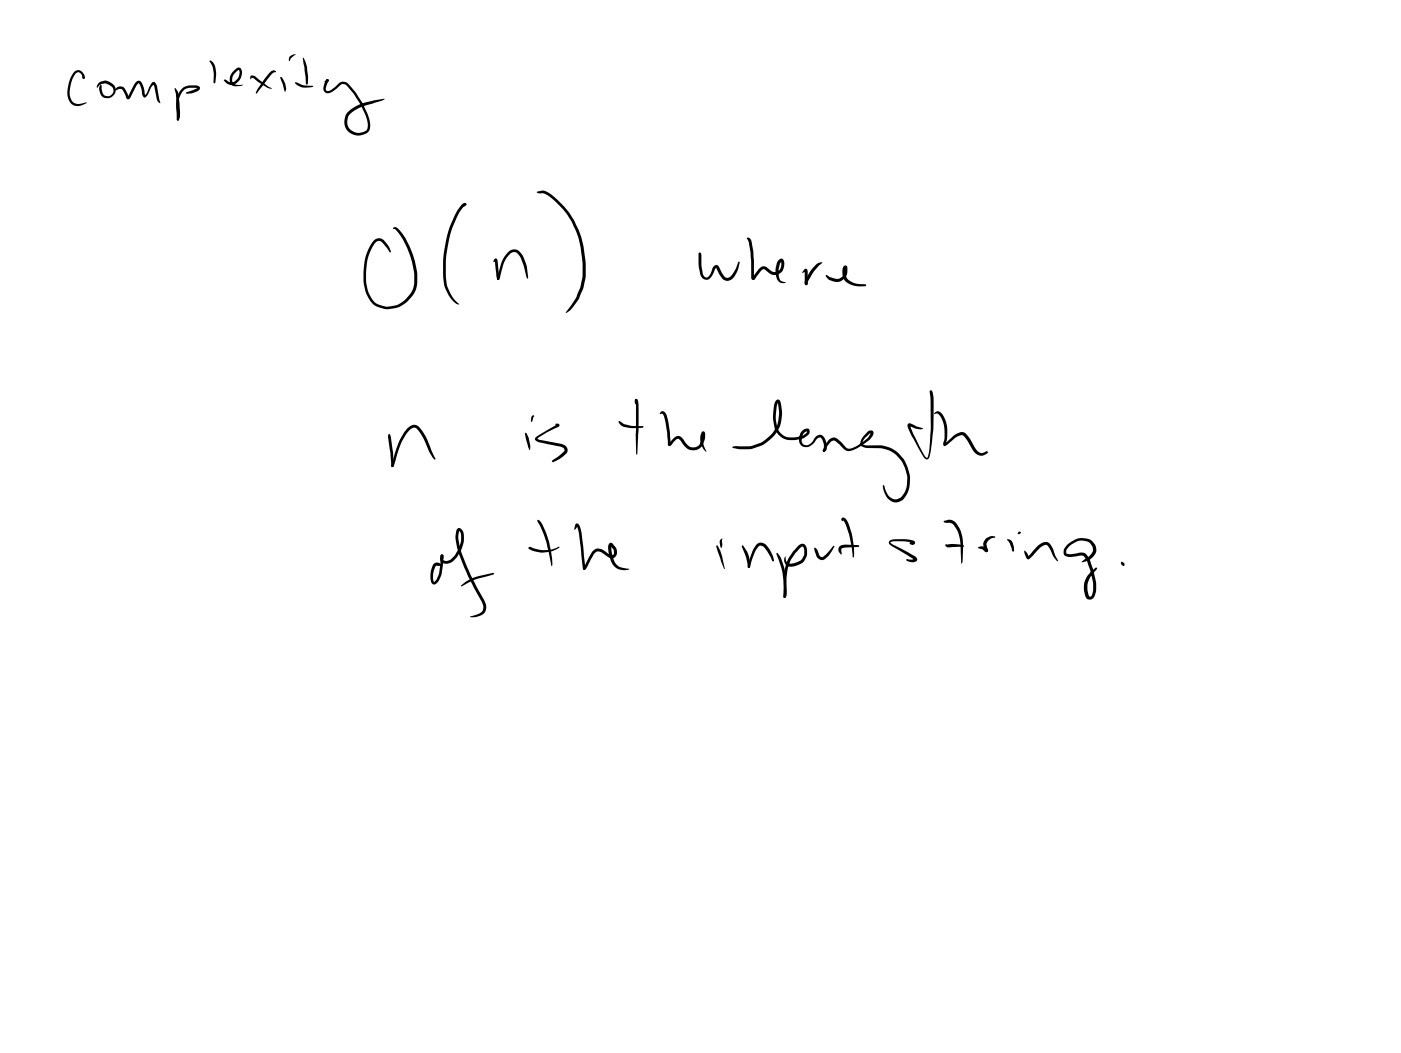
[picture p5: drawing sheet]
<svg xmlns="http://www.w3.org/2000/svg" width="108mm" height="81mm" viewBox="0 0 108 81" stroke-linecap="round" stroke-linejoin="round" font-family="sans-serif">
<g fill="#000">
<path d="M5.7 5.5l.4-.1 .3 .2a.27 .27 0 0 1 0 .5l-.2-.4-.2-.1a.74 .74 0 0 0-.5 .7 1.38 1.38 0 0 0 .2 1.6l.4 .1 .6-.1-.3 .2a.86 .86 0 0 1-1-.2 .86 .86 0 0 1-.2-.9 2.51 2.51 0 0 1 .5-1.5zM6.4 5.9l.1 .1v.1l-.1-.1zM6.4 5.7l.1 .3a.13 .13 0 0 1-.2 0 .13 .13 0 0 1 .1-.2zM7.6 6.4l.5-.2 .4 .1a.64 .64 0 0 1 .4 .9 .64 .64 0 0 1-.9 .3 .64 .64 0 0 1-.3-.9l.1-.1 .1 .6 .2 .3a.44 .44 0 0 0 .6-.2 .44 .44 0 0 0-.2-.6l-.4-.2-.4 .1-.2 .3v-.2zM8.8 6.9l.5-.2a.46 .46 0 0 1 .4 .3l.2 .5h-.1l.5-1 .3-.3a.26 .26 0 0 1 .3 .2l.3 1h-.1l.2-.2 .4-.8 .1-.1 .2 .1 .1 .2 .3 1.3-.3-.2-.2-1.2-.4 .6a.35 .35 0 0 1-.5 .4l-.3-1.1-.2 .2-.4 .9a.18 .18 0 0 1-.2 .2 .18 .18 0 0 1-.2-.2l-.3-.6h-.2l-.3 .1zM13.4 6.8h.1l.3 .5 .1 1.6-.2 .4-.1-.1v-1.2zM14 6.8a1.4 1.4 0 0 1 1.3-.2 .22 .22 0 0 1 .1 .3 .22 .22 0 0 1-.2 .1l-.4 .2h-.4v-.1l.8-.3h-.5a1.18 1.18 0 0 0-1 1.5l.1 1h-.2v-.2a3.8 3.8 0 0 1 .1-1.8zM13.7 9.1l.1 .1-.1 .1-.1-.1zM16.1 4.7h.1l.2 .1 .2 .3 .1 .7-.2 .6h-.1v-1.2zM17.2 6.2l.2-.1 .4 .3 .3-.1 .3-.4 .1-.3-.1-.2a.79 .79 0 0 0-.4 1l.7 .1-.5 .1h-.3a.85 .85 0 0 1 .6-1.4l.1 .1a.85 .85 0 0 1-.2 .9 .85 .85 0 0 1-.9 .2zM19.3 5.9h.3l1.3 .9h-.3l-1.2-.8-.1 .1zM20.8 5.6a.29 .29 0 0 1 .5-.1l-.4 .2-1.1 1.5h-.1l.1-.3z"/>
<path d="M21.6 6l.1-.1 .1 .1 .2 .4v.5v.2zM22.3 4.4l.3-.2h.2l-.4 .3-.1 .2zM22.8 6.3l.6 .3 .7 .1h-.4a1.02 1.02 0 0 1-1-.3zM23.3 4.4l.4 .8v.8v.5h-.1zM25.2 6.1h.1v.2h-.3zM25.2 6.1l.1 .1-.2 .6 .1 .2h.2l.5-.3a.63 .63 0 0 1 .7-.4l.7 .7 .6 .9a3.3 3.3 0 0 1 .6 2 1.06 1.06 0 0 1-1.2 .5 1.06 1.06 0 0 1-.8-1.1l.1-.4a2.61 2.61 0 0 1 2.1-1.1l.9-.2-.2 .2a6.5 6.5 0 0 0-2.4 1l-.2 .2a.83 .83 0 0 0 .4 1.1 .69 .69 0 0 0 .8 .1 .69 .69 0 0 0 .3-.7l-.1-.6-.4-.9-.6-.8-.5-.7h-.4l-.9 .7-.4-.1a.6 .6 0 0 1 .1-.8zM28.8 18.5a.56 .56 0 0 1 .9 .2l.3 .4 .1 .3v.1l-.7-.8-.3-.1a2.99 2.99 0 0 0-.9 2.5 2.68 2.68 0 0 0 .7 2.2l.8 .3h.4a2.13 2.13 0 0 0 1.5-1l.2-.4 .1-.4a6.1 6.1 0 0 0-1.4-4.1l-.2-.1 .3-.1a5.9 5.9 0 0 1 1.6 4.2v.1a2.31 2.31 0 0 1-1.5 1.9 2.01 2.01 0 0 1-1.7-.1 2.77 2.77 0 0 1-1-2.8 3.8 3.8 0 0 1 .8-2.3zM35.8 15.7v-.1l.1 .2-.2 .2zM35.6 15.7l.2-.1 .1 .1-.1 .1-.4 .6a9.2 9.2 0 0 0-.9 5.7 2.42 2.42 0 0 0 .8 1.3v.1a.93 .93 0 0 1-.7-.7 2.42 2.42 0 0 1-.4-1.3 8.3 8.3 0 0 1 1.4-5.8zM38.1 20h.2v.1l.2 1.4-.1 .1-.2-.3zM41.4 14.8a1.13 1.13 0 0 1 1.3 .4 7 7 0 0 1 2.2 7.2l-.3 .7a2.13 2.13 0 0 1-1 1l.8-1.2a6.7 6.7 0 0 0-.2-5.5 5.6 5.6 0 0 0-2.3-2.5h-.5zM53.8 19.5h.2v.1l-.1 .1z"/>
<path d="M53.9 19.5l.1 .1h-.2zM53.9 19.5l.1 .1 .1 .9 .2 .8 .2 .1 .1-.1 .3-.7a.27 .27 0 0 1 .3-.2 .27 .27 0 0 1 .2 .2l.4 .7 .2 .1 .3-.1 .1-.2 .5-1 .1 .1-.1 .5a1.4 1.4 0 0 1-.6 .9 .63 .63 0 0 1-.9-.5l-.2-.5-.4 .8a.47 .47 0 0 1-.6 .1 .47 .47 0 0 1-.3-.4l-.1-.7zM57.5 18.4a.25 .25 0 0 1 .3 0 .25 .25 0 0 1 .1 .2l.2 1.5v1.3h-.1l.7-.8 .3-.1 .5 .4 .3 .1 .3-.2 .1-.4v-.3v.1l-.1 .1a1.81 1.81 0 0 0 0 1.2l.1 .2 .3 .1h-.3l-.2-.1a1.21 1.21 0 0 1-.2-1.1l.1-.3a.29 .29 0 0 1 .2-.4 .29 .29 0 0 1 .3 .3v.3a.74 .74 0 0 1-1.1 .6l-.5-.4-.6 .8a.16 .16 0 0 1-.2 .1 .16 .16 0 0 1-.1-.2l-.1-2-.1-.8zM29.9 33.5h.1l.1 .2 .2 1.2v1.1a.22 .22 0 0 1-.2-.2 .22 .22 0 0 1 0-.2zM31.4 33a.59 .59 0 0 1 1 0 7.6 7.6 0 0 1 1.1 2.2l.1 .2h-.1l-.4-.5-.5-1.1-.4-.7-.2-.1h-.3a2.73 2.73 0 0 0-.8 1.2l-.6 1.8h-.1v-.2a7.1 7.1 0 0 1 1-2.5zM30.2 35.8l.1 .1v.1l-.2-.1zM38.1 20h.2l-.2 .2-.1-.1zM39.2 19.4a.69 .69 0 0 1 1.1 .4 3.7 3.7 0 0 1 .4 1.6l-.1 .1v-.2l-.5-1.4a.54 .54 0 0 0-.5-.5 1.19 1.19 0 0 0-.8 1l-.2 .9a.22 .22 0 0 1-.3 .3l.4-1.4zM38.4 21.4l.1 .1-.1 .1-.1-.1zM40.5 33.3l.2 .5 .2 .6-.1 .3-.3-.9-.1-.4zM41 32h.2l-.2 .5-.1-.1zM41.3 33.7l1.6-1v.2l-.1-.2h.2h.1v.2l-1 .4-.7 .5 2 .4a.44 .44 0 0 1 .2 .8l-.5 .4-.5 .2v-.1l.9-.7v-.2l-.3-.2-1.5-.3a.39 .39 0 0 1-.5-.3z"/>
<path d="M47.6 32.5l.1-.1 .4 .3 .5 .1 1 .1-.6 .1a1.23 1.23 0 0 1-1.3-.5zM48.9 30.8h.2l-.1 .4zM49 30.8h.1l.1 .4v2l-.1 1.8zM50.9 31.7a.34 .34 0 0 1 .4 .1 .34 .34 0 0 1 .1 .3l.2 1.3 .1 .9-.1-.1 .3-.5 .3-.1 .3 .1 .3 .3a.66 .66 0 0 0 .5 .5 .66 .66 0 0 0 .6-.3l.2-.4v-.4h.2a1.55 1.55 0 0 0 .1 1.4 1.12 1.12 0 0 1-.2-1.6l.1 .1v.4l-.1 .6a.88 .88 0 0 1-.9 .4 .88 .88 0 0 1-.7-.5l-.4-.4-.4 .4a.2 .2 0 0 1-.3 .2 .2 .2 0 0 1 0-.4l-.2-1.5-.2-.6h-.1h-.2zM59.8 30.8a.24 .24 0 0 1 .3 .1 .24 .24 0 0 1 .1 .2 2.8 2.8 0 0 1-2.5 3.5h-.8l-.5-.1 .3-.1h1.1a2.59 2.59 0 0 0 2.1-3.4v.1a3.6 3.6 0 0 0 0 1.8 1.25 1.25 0 0 0 1.7 .7h.3l.3-.4-.2 .1-.2 .2v.5l.1 .3a.57 .57 0 0 0 .8-.4l.3-.4h.2l.2 .1a1.14 1.14 0 0 1 .3 1.1l-.3 .1 .1-.6-.3-.5-.2 .1-.3 .4a.59 .59 0 0 1-.8 .2 .59 .59 0 0 1-.3-.7 .68 .68 0 0 1 .6-.7l.2 .2a.38 .38 0 0 1-.2 .4 1.58 1.58 0 0 1-2.5-.6 3.4 3.4 0 0 1 .1-2.1zM62 20.7h.1l.1 .2v1l-.1 .1-.1-.1v-1h.1l-.3 .1zM62.9 20.4l.2-.1 .3-.1-.7 .7-.5 .8a.16 .16 0 0 1 0 .2 .16 .16 0 0 1-.2 0 .16 .16 0 0 1 0-.2l.4-.8zM63.9 33.9l.3-.2h.2l.8 .8 .2 .1a2.7 2.7 0 0 0 1.5-.9l.2-.4-.6 .7v.2l.3 .1a3.3 3.3 0 0 1 1.8 .2 2.6 2.6 0 0 1 .9 4.1l-.2 .1a.82 .82 0 0 1-1-.5l-.3-.7 .1-.1a1.02 1.02 0 0 0 .9 1.1l.4-.2a1.59 1.59 0 0 0 .5-1 2.42 2.42 0 0 0-2.1-2.8h-1l-.4-.1a.45 .45 0 0 1 .1-.7l.4-.5a.25 .25 0 0 1 .4 .1 .25 .25 0 0 1-.1 .3l-.2 .3-.9 .6a.82 .82 0 0 1-1.2 0l-.7-.6-.2 .1-.2 .3-.2 .5h-.2l.2-.5zM63.4 34.7l.1-.1 .1 .2h-.2zM63.6 21.2h.1l.5 .2 .5 .1 .3-.3 .1-.6 .1 .1a.9 .9 0 0 0 .9 1.2h.6v.1a1.91 1.91 0 0 1-1.5-.3 1.07 1.07 0 0 1-.2-1.2 .17 .17 0 0 1 .2 0 .17 .17 0 0 1 .1 .2 .86 .86 0 0 1-1.1 1l-.4-.2zM71.7 30.1h.1v.2l-.2-.1zM71.7 30.1l.1 .1 .1 .4v2.3l-.2 1.9-.1 .5a.25 .25 0 0 1-.3 .1 .25 .25 0 0 1-.2-.2l-1.1-2.1a.23 .23 0 0 1-.1-.3 .23 .23 0 0 1 .3-.2l.9 .4v.1a1.06 1.06 0 0 1-1-.3l1 2.1 .3 .4 .2-.5 .1-1.7z"/>
<path d="M72 31.9l.1-.2a.45 .45 0 0 1 .6 .4 2.89 2.89 0 0 1 .2 2.1h-.1l.5-.4a1.05 1.05 0 0 1 1-.5l.3 .3 .8 1.2 .2 .1 .5-.1v.1l-.2 .1a.65 .65 0 0 1-.9-.2l-.4-.8-.4-.5-.5 .2-.7 .6a.2 .2 0 0 1-.3 0 .2 .2 0 0 1 0-.3l.1-.1a2.37 2.37 0 0 0-.5-2zM34 42.8h.2v.3a2.59 2.59 0 0 1-.6 1.9h-.3a1.38 1.38 0 0 1 .3-1.6h.2l.2 .1-.1 .1h-.3l-.1 .1a1.09 1.09 0 0 0-.1 1.1l.2-.1a3.7 3.7 0 0 0 .4-1.8zM35.2 40.7a.42 .42 0 0 1 .5 .6 2.55 2.55 0 0 1-.5 1.6 .86 .86 0 0 1-1.2 .4l-.1-.1a.42 .42 0 0 1 .2-.5l.1 .1-.1 .3 .3 .1a.98 .98 0 0 0 .8-.6l.3-.9v-.5l-.1-.3-.1 .5 .1 .6a20 20 0 0 0 2 4.5 .72 .72 0 0 1-.6 1h-.6l.8-.3a.51 .51 0 0 0 .2-.7 19.6 19.6 0 0 1-2-4.5l-.1-.6zM35.5 45.1l.5-.3 .6-.3 1.4-.4 .1 .1-1.5 .5-1 .5zM40.7 42.2h.2v.1h-.1zM40.8 42.1h.1a2.61 2.61 0 0 0 1.6 .2l.6-.2v.1a2.35 2.35 0 0 1-1.9 .3l-.4-.2zM40.8 42.2h.1l-.1 .1zM41.4 40.1a.37 .37 0 0 1 .4 .4 7.4 7.4 0 0 1 .8 2.9l-.1 .2a10.4 10.4 0 0 0-.8-2.9zM44.4 40.4l.1-.1a.89 .89 0 0 1 .3 .9l.3 2.6-.1 .1-.1-.1-.3-2.7-.2-.6h.1l-.3 .3zM45.7 42.5a.67 .67 0 0 1 1 0l.3 .3h.2l.1-.3-.3-.5 .1 .1a1.73 1.73 0 0 0 .2 1.1l.4 .5 .8 .1a1.01 1.01 0 0 1-1.4-.6 1.44 1.44 0 0 1-.2-1.3l.1-.1h.2l.3 .5a.45 .45 0 0 1-.1 .6 .45 .45 0 0 1-.5 0l-.6-.4a.37 .37 0 0 0-.5 .2l-.6 1.1-.1 .1h-.2v-.2zM44.9 43.7h.2v.2h-.1zM55.2 42.1h.1l.2 .3 .3 1.4z"/>
<path d="M55.5 41.6l.2-.1-.1 .7-.1-.4zM57.2 42l.5 .8 .1 .6v.3a.23 .23 0 0 1-.2-.3l-.5-1.3zM58.3 41.9l.3-.1 .4 .1a2.33 2.33 0 0 1 .6 1.2v.2l-.1-.1-.6-1-.4-.1a2.72 2.72 0 0 0-.7 1.6l-.1 .1-.1-.2a3.7 3.7 0 0 1 .7-1.7zM57.6 43.6h.2v.1h-.2zM59.8 42.7l.1-.1a4.1 4.1 0 0 1 .7 2.1v.8a.49 .49 0 0 1-.1 .6l-.1-.1v-.1v-.9a5.4 5.4 0 0 0-.5-2zM60.5 42.9l.1 .4 .2 .1h.3l.6-.2 .3-.5-.1-.6-.2 .1-.4 .4a3.1 3.1 0 0 0-.7 2l-.1 1.4v.1l-.1-.2v-1.3a3.3 3.3 0 0 1 1-2.5l.4-.2 .2 .1 .2 .3v.5a1.18 1.18 0 0 1-1.4 .9 .51 .51 0 0 1-.3-.8zM62.7 42.2l.2 .1 .2 .5 .2 .1 .4-.2 .5-.6h.1l-.5 .7-.4 .4-.4-.3zM64.7 42.1l.5-.1h1v.1l-1.3 .1-.1 .5-.2-.2zM64.9 39.9a.41 .41 0 0 1 .5 .5l.3 1a3.5 3.5 0 0 1 0 1.6l-.3-1.8-.4-1.2-.1 .2v-.1zM68.5 41.7h.1a3.6 3.6 0 0 1 1.7-.1 .17 .17 0 0 1 .2 .2 .17 .17 0 0 1-.2 .2l-.2-.1 .2-.2v.2a2.96 2.96 0 0 0-1.5-.2l-.2 .1 1.8 1a.27 .27 0 0 1 .3 .4 .27 .27 0 0 1-.4 .1l-.5-.2 .7-.1-.1 .2-1.7-1.1-.2-.2zM72.8 40.1h.1a.68 .68 0 0 1 .9 .4 3.1 3.1 0 0 1 .4 2.1v.7l-.1 .1-.1-1.1a1.99 1.99 0 0 0-.8-2h-.4l-.1-.1zM72.9 41.9l1 .1 .4 .1-1.2 .1-.3-.2z"/>
<path d="M75.4 42.2l.1-.1a.49 .49 0 0 1 .6 .2h-.1l.1 .1a.28 .28 0 0 1-.4-.1zM76 41.5l.4-.2 .3 .1-.4 .1-.3 .3 .1 .7h-.2l-.1-.2a.63 .63 0 0 1 .2-.8zM77.6 41.6h.2l.2 .2 .1 .4v.3l-.3-.6zM78.5 41h.1l.1 .1-.2 .1-.1-.1zM78.9 42.4l.2 .2 .2 .3h-.1l.8-.9 .4-.2a.4 .4 0 0 1 .5 .1l.6 1.3v.1l-.9-1.3-.5 .2-.8 .9-.2-.1zM82.2 42a1.35 1.35 0 0 1 2.2 0 1.03 1.03 0 0 1-1.1 1.3l.7-.5a.63 .63 0 0 0 .2-.6 .63 .63 0 0 0-.5-.5 1.45 1.45 0 0 0-1.5 .7v.2l.1 .1 1-.1 .4 .1 .3 .5 .4 1.6a1.68 1.68 0 0 1-.2 1.3l-.1 .1a.33 .33 0 0 1-.5-.2 1.77 1.77 0 0 1 .9-2.3v.1a1.78 1.78 0 0 0-.6 2l.1 .2 .1-.1 .1-.9-.2-1-.3-.9-.3-.3-1 .1a.42 .42 0 0 1-.4-.2 .42 .42 0 0 1 0-.5zM86.4 43.3h.2a.11 .11 0 0 1 0 .2 .11 .11 0 0 1-.1 0l-.1-.2z"/>
<circle cx="25.2" cy="6.2" r=".1"/>
<circle cx="38.2" cy="20" r=".1"/>
<circle cx="49" cy="30.8" r=".09"/>
<circle cx="71.7" cy="30.2" r=".09"/>
<circle cx="34.1" cy="42.8" r=".11"/>
</g>
</svg>
